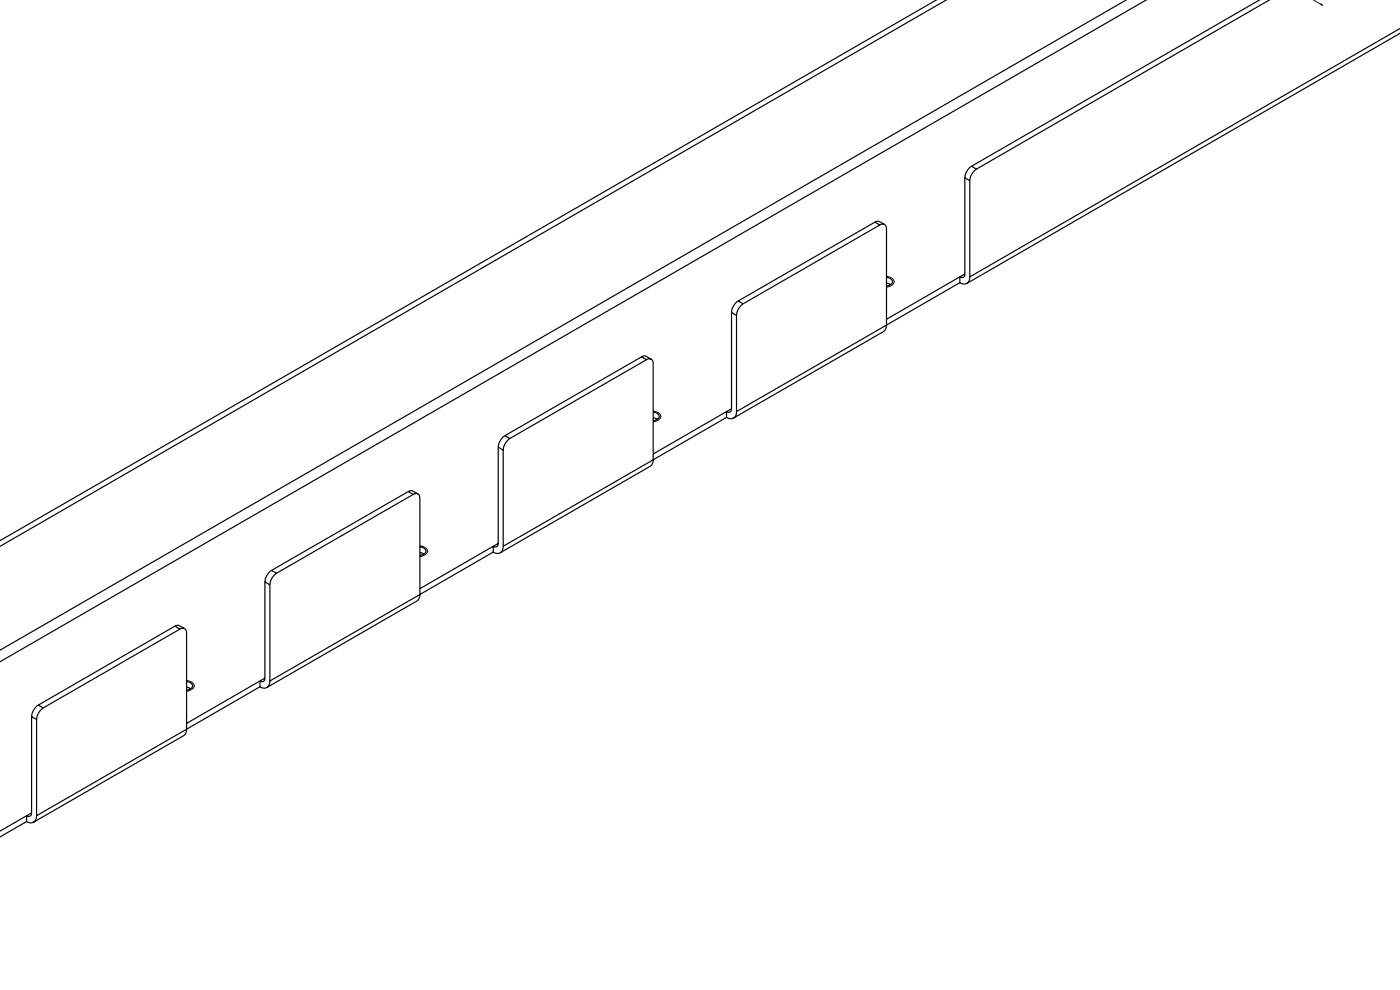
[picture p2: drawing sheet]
<svg xmlns="http://www.w3.org/2000/svg" width="297mm" height="210mm" viewBox="0 0 297 210" stroke-linecap="round" stroke-linejoin="round" font-family="sans-serif">
<g fill="none" stroke="#000" stroke-width=".25">
<path d="M198.7 -.1l-198.7 114.8M200.8 -.1l-200.8 116M239 -.1l-239 138.1M243.2 -.1l-243.2 140.5M267.3 -.1l-61.2 35.4M269.4 -.1l-62.2 36M297.1 7l-92 53.1M297.1 6l-91.4 52.7M204.7 37.7l1 .6M204.7 37.7v20.4M205.7 38.3v20.4M206.1 35.3a3.2 3.2 0 0 0-1.4 2.4"/>
<path d="M206.1 35.3l1.1 .6M207.2 35.9a3.2 3.2 0 0 0-1.5 2.4M185.6 47.1l.8-.2 1.2 .7M185.6 47.1l1.1 .6M185.6 47.1l-29 16.7M186.7 47.7a.86 .86 0 0 1 1-.1 .86 .86 0 0 1 .4 .9v20.5M186.7 47.7l-29 16.7M188.1 58.8a1.34 1.34 0 0 1 1.3 1 1.43 1.43 0 0 1-1.3 .9M203.6 58.7l-15.5 9M203.6 58.7v1.3M203.6 60l-15.5 9M204.7 58.1a.63 .63 0 0 1-.3 .7 .63 .63 0 0 1-.8-.1"/>
<path d="M204.7 58.1l-1.1 .6M205.7 58.7a1.29 1.29 0 0 1-.6 1.4 1.29 1.29 0 0 1-1.5-.1M136.1 75.7l.8-.2 1.2 .7M136.1 75.7l1.1 .6M136.1 75.7l-29 16.7M137.2 76.3a.86 .86 0 0 1 1-.1 .86 .86 0 0 1 .4 .9v20.4M137.2 76.3l-29 16.7M155.2 66.3l1 .6M155.2 66.3v20.4M156.2 66.9v20.4M156.6 63.8a3.2 3.2 0 0 0-1.4 2.5M156.6 63.8l1.1 .6"/>
<path d="M157.7 64.4a3.2 3.2 0 0 0-1.5 2.5M188.1 69a1.56 1.56 0 0 1-.7 1.3l-31.8 18.4M188.1 60.1l.9 .3M188.1 69l-31.9 18.3M105.7 94.9l1.1 .6M105.7 94.9v20.4M106.8 95.5v20.4M107.1 92.4a3.2 3.2 0 0 0-1.4 2.5M107.1 92.4l1.1 .6M108.2 93a3.2 3.2 0 0 0-1.4 2.5M138.6 87.4a1.34 1.34 0 0 1 1.3 .9 1.43 1.43 0 0 1-1.3 1M138.6 97.5a1.56 1.56 0 0 1-.7 1.4l-31.8 18.4"/>
<path d="M138.6 88.6l.9 .4M138.6 97.5l-31.8 18.4M154.1 87.3l-15.5 9M154.1 87.3v1.2M154.1 88.5l-15.5 9M155.2 86.7a.63 .63 0 0 1-.3 .7 .63 .63 0 0 1-.8-.1M155.2 86.7l-1.1 .6M156.2 87.3a1.3 1.3 0 0 1-.6 1.4 1.3 1.3 0 0 1-1.5-.2M86.6 104.3l.8-.2 1.3 .7M86.6 104.3l1.1 .6M86.6 104.3l-29 16.7M87.7 104.9a.86 .86 0 0 1 1-.1 .86 .86 0 0 1 .4 .9v20.4"/>
<path d="M87.7 104.9l-29 16.7M89.1 116a1.34 1.34 0 0 1 1.3 .9 1.43 1.43 0 0 1-1.3 1M89.1 117.2l.9 .3M104.6 115.9l-15.5 9M104.6 115.9v1.2M104.6 117.1l-15.5 9M105.7 115.3a.63 .63 0 0 1-.3 .7 .63 .63 0 0 1-.8-.1M105.7 115.3l-1.1 .6M106.8 115.9a1.3 1.3 0 0 1-.7 1.3 1.3 1.3 0 0 1-1.5-.1M37.1 132.8l.8-.2 1.3 .7M37.1 132.8l1.1 .6M37.1 132.8l-29 16.8"/>
<path d="M38.2 133.4a.86 .86 0 0 1 1-.1 .86 .86 0 0 1 .4 1v20.4M38.2 133.4l-29 16.8M56.2 123.4l1.1 .7M56.2 123.4v20.5M57.3 124.1v20.4M57.6 121a3.2 3.2 0 0 0-1.4 2.4M57.6 121l1.1 .6M58.7 121.6a3.2 3.2 0 0 0-1.4 2.5M89.1 126.1a1.56 1.56 0 0 1-.7 1.4l-31.8 18.3M89.1 126.1l-31.8 18.4M6.7 152l1.1 .6M6.7 152v20.4"/>
<path d="M7.8 152.6v20.4M8.1 149.6a3.2 3.2 0 0 0-1.4 2.4M8.1 149.6l1.1 .6M9.2 150.2a3.2 3.2 0 0 0-1.4 2.4M39.6 144.6a1.34 1.34 0 0 1 1.3 .9 1.43 1.43 0 0 1-1.3 .9M39.6 154.7a1.56 1.56 0 0 1-.7 1.4l-31.8 18.3M39.6 145.8l.9 .3M39.6 154.7l-31.8 18.3M55.1 144.5l-15.5 8.9M55.1 144.5v1.2M55.1 145.7l-15.5 9M56.2 143.9a.65 .65 0 0 1-.3 .6 .65 .65 0 0 1-.8 0"/>
<path d="M56.2 143.9l-1.1 .6M57.3 144.5a1.3 1.3 0 0 1-.7 1.3 1.3 1.3 0 0 1-1.5-.1M5.6 173l-5.6 3.3M5.6 173v1.3M5.6 174.3l-5.6 3.3M6.7 172.4a.65 .65 0 0 1-.3 .7 .65 .65 0 0 1-.8-.1M6.7 172.4l-1.1 .6M7.8 173a1.3 1.3 0 0 1-.7 1.4 1.3 1.3 0 0 1-1.5-.1"/>
</g>
<path d="M188.1 58.6a1.67 1.67 0 0 1 1.6 1.2 1.65 1.65 0 0 1-1.6 1.1M138.6 87.2a1.67 1.67 0 0 1 1.6 1.1 1.76 1.76 0 0 1-1.6 1.2M89.1 115.8a1.67 1.67 0 0 1 1.6 1.1 1.76 1.76 0 0 1-1.6 1.2M39.6 144.3a1.67 1.67 0 0 1 1.6 1.2 1.76 1.76 0 0 1-1.6 1.1" fill="none" stroke="#000" stroke-width=".21"/>
<path d="M278.6 -.1l2 1.2M280.2 .8l.4 .3-.4-.1z" fill="none" stroke="#00f" stroke-width=".21"/>
<path d="M280.2 .8l.4 .3-.4-.1zM277.4 -.1h.2z" fill="#00f"/>
</svg>
